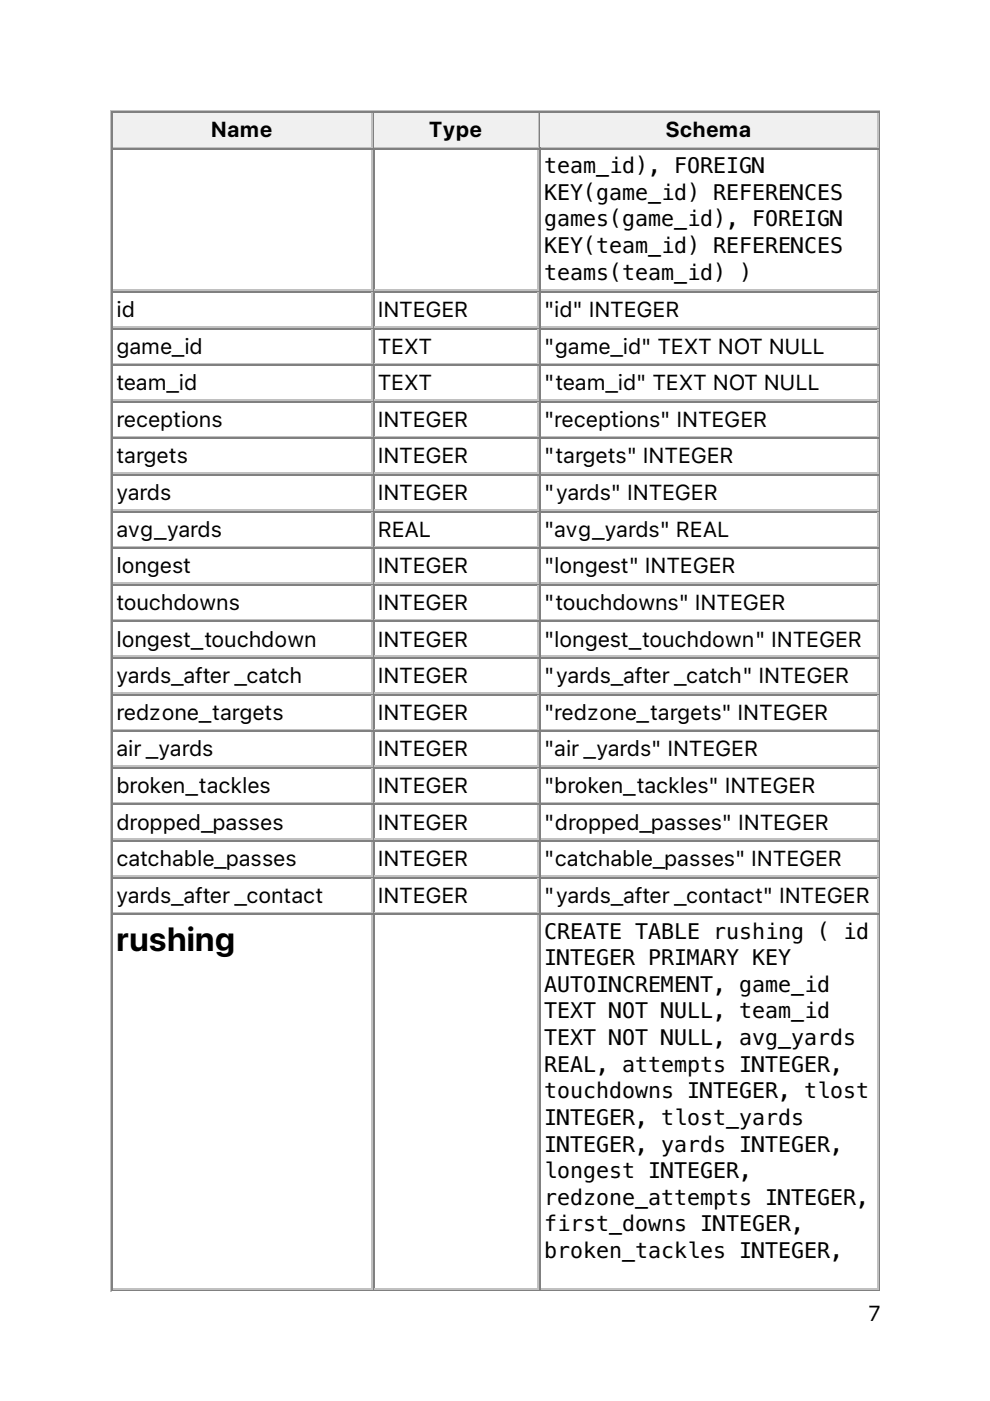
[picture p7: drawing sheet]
<svg xmlns="http://www.w3.org/2000/svg" width="210mm" height="297mm" viewBox="0 0 210 297" stroke-linecap="round" stroke-linejoin="round" font-family="sans-serif">
<defs><g id="words">
<text font-size="7.1" x="24.7" y="201.6">rushing</text>
<g font-size="4.6">
<text x="44.8" y="29.1">Name</text>
<text x="91" y="29.1">Type</text>
<text x="141.2" y="29.1">Schema</text>
<text x="115.4" y="36.7">team_id), FOREIGN</text>
<text x="115.4" y="42.4">KEY(game_id) REFERENCES</text>
<text x="115.4" y="48">games(game_id), FOREIGN</text>
<text x="115.4" y="53.6">KEY(team_id) REFERENCES</text>
<text x="115.4" y="59.3">teams(team_id) )</text>
<text x="24.7" y="67.2">id</text>
<text x="80.1" y="67.2">INTEGER</text>
<text x="115.4" y="67.2">&quot;id&quot; INTEGER</text>
<text x="24.7" y="75">game_id</text>
<text x="80.1" y="75">TEXT</text>
<text x="115.4" y="75">&quot;game_id&quot; TEXT NOT NULL</text>
<text x="24.7" y="82.7">team_id</text>
<text x="80.1" y="82.7">TEXT</text>
<text x="115.4" y="82.7">&quot;team_id&quot; TEXT NOT NULL</text>
<text x="24.7" y="90.5">receptions</text>
<text x="80.1" y="90.5">INTEGER</text>
<text x="115.4" y="90.5">&quot;receptions&quot; INTEGER</text>
<text x="24.7" y="98.3">targets</text>
<text x="80.1" y="98.3">INTEGER</text>
<text x="115.4" y="98.3">&quot;targets&quot; INTEGER</text>
<text x="24.7" y="106">yards</text>
<text x="80.1" y="106">INTEGER</text>
<text x="115.4" y="106">&quot;yards&quot; INTEGER</text>
<text x="24.7" y="113.8">avg_yards</text>
<text x="80.1" y="113.8">REAL</text>
<text x="115.4" y="113.8">&quot;avg_yards&quot; REAL</text>
<text x="24.7" y="121.6">longest</text>
<text x="80.1" y="121.6">INTEGER</text>
<text x="115.4" y="121.6">&quot;longest&quot; INTEGER</text>
<text x="24.7" y="129.3">touchdowns</text>
<text x="80.1" y="129.3">INTEGER</text>
<text x="115.4" y="129.3">&quot;touchdowns&quot; INTEGER</text>
<text x="24.7" y="137.1">longest_touchdown</text>
<text x="80.1" y="137.1">INTEGER</text>
<text x="115.4" y="137.1">&quot;longest_touchdown&quot; INTEGER</text>
<text x="24.7" y="144.8">yards_after _catch</text>
<text x="80.1" y="144.8">INTEGER</text>
<text x="115.4" y="144.8">&quot;yards_after _catch&quot; INTEGER</text>
<text x="24.7" y="152.6">redzone_targets</text>
<text x="80.1" y="152.6">INTEGER</text>
<text x="115.4" y="152.6">&quot;redzone_targets&quot; INTEGER</text>
<text x="24.7" y="160.4">air _yards</text>
<text x="80.1" y="160.4">INTEGER</text>
<text x="115.4" y="160.4">&quot;air _yards&quot; INTEGER</text>
<text x="24.7" y="168.1">broken_tackles</text>
<text x="80.1" y="168.1">INTEGER</text>
<text x="115.4" y="168.1">&quot;broken_tackles&quot; INTEGER</text>
<text x="24.7" y="175.9">dropped_passes</text>
<text x="80.1" y="175.9">INTEGER</text>
<text x="115.4" y="175.9">&quot;dropped_passes&quot; INTEGER</text>
<text x="24.7" y="183.6">catchable_passes</text>
<text x="80.1" y="183.6">INTEGER</text>
<text x="115.4" y="183.6">&quot;catchable_passes&quot; INTEGER</text>
<text x="24.7" y="191.4">yards_after _contact</text>
<text x="80.1" y="191.4">INTEGER</text>
<text x="115.4" y="191.4">&quot;yards_after _contact&quot; INTEGER</text>
<text x="115.4" y="199">CREATE TABLE rushing ( id</text>
<text x="115.4" y="204.6">INTEGER PRIMARY KEY</text>
<text x="115.4" y="210.3">AUTOINCREMENT, game_id</text>
<text x="115.4" y="215.9">TEXT NOT NULL, team_id</text>
<text x="115.4" y="221.6">TEXT NOT NULL, avg_yards</text>
<text x="115.4" y="227.2">REAL, attempts INTEGER,</text>
<text x="115.4" y="232.9">touchdowns INTEGER, tlost</text>
<text x="115.4" y="238.5">INTEGER, tlost_yards</text>
<text x="115.4" y="244.1">INTEGER, yards INTEGER,</text>
<text x="115.4" y="249.8">longest INTEGER,</text>
<text x="115.4" y="255.4">redzone_attempts INTEGER,</text>
<text x="115.4" y="261.1">first_downs INTEGER,</text>
<text x="115.4" y="266.7">broken_tackles INTEGER,</text>
<text x="184.1" y="280.1">7</text>
</g>
</g></defs>
<path d="M23.5 23.3v250.5M23.6 23.5h163M24 31.2h55M78.8 24v7" fill="none" stroke="#c0c0c0" stroke-width=".35"/>
<path d="M23.8 23.6v7.8M24 23.8h55M186.4 23.6v249.8M23.6 273.6h163" fill="none" stroke="#808080" stroke-width=".35"/>
<g fill="#f0f0f0">
<path d="M24 24h54.7v7h-54.7z"/>
<path d="M44.4 24.7h13.8v5.6h-13.8z"/>
</g>
<path d="M79.2 23.6v7.8M79.4 23.8h34.9" fill="none" stroke="#808080" stroke-width=".35"/>
<path d="M79.4 31.2h34.9M114.1 24v7" fill="none" stroke="#c0c0c0" stroke-width=".35"/>
<g fill="#f0f0f0">
<path d="M79.4 24h34.5v7h-34.5z"/>
<path d="M90.7 24.7h12v5.6h-12z"/>
</g>
<path d="M114.5 23.6v7.8M114.7 23.8h71.6" fill="none" stroke="#808080" stroke-width=".35"/>
<path d="M114.7 31.2h71.6M186.1 24v7" fill="none" stroke="#c0c0c0" stroke-width=".35"/>
<g fill="#f0f0f0">
<path d="M114.7 24h71.2v7h-71.2z"/>
<path d="M141.1 24.7h18.4v5.6h-18.4z"/>
</g>
<g fill="none" stroke="#808080" stroke-width=".35">
<path d="M23.8 31.4v242M24 31.6h55M79.2 31.4v242M79.4 31.6h34.9M114.5 31.4v242M114.7 31.6h71.6M24 61.9h55M24 69.7h55M24 77.4h55M79.4 61.9h34.9M79.4 69.7h34.9M79.4 77.4h34.9"/>
<path d="M114.7 61.9h71.6M114.7 69.7h71.6M114.7 77.4h71.6M24 85.2h55M24 93h55M79.4 85.2h34.9M79.4 93h34.9M114.7 85.2h71.6M114.7 93h71.6M24 100.7h55M24 108.5h55M24 116.2h55"/>
<path d="M79.4 100.7h34.9M79.4 108.5h34.9M79.4 116.2h34.9M114.7 100.7h71.6M114.7 108.5h71.6M114.7 116.2h71.6M24 124h55M24 131.8h55M24 139.5h55M79.4 124h34.9M79.4 131.8h34.9M79.4 139.5h34.9"/>
<path d="M114.7 124h71.6M114.7 131.8h71.6M114.7 139.5h71.6M24 147.3h55M24 155h55M79.4 147.3h34.9M79.4 155h34.9M114.7 147.3h71.6M114.7 155h71.6M24 162.8h55M24 170.6h55M24 178.3h55"/>
<path d="M79.4 162.8h34.9M79.4 170.6h34.9M79.4 178.3h34.9M114.7 162.8h71.6M114.7 170.6h71.6M114.7 178.3h71.6M24 186.1h55M24 193.9h55M79.4 186.1h34.9M79.4 193.9h34.9M114.7 186.1h71.6M114.7 193.9h71.6"/>
</g>
<g fill="none" stroke="#c0c0c0" stroke-width=".35">
<path d="M78.8 31.8v29.6M114.1 31.8v29.6M186.1 31.8v29.6M24 61.6h55M24 69.3h55M24 77.1h55M78.8 62.1v7M78.8 69.9v7M78.8 77.6v7.1M79.4 61.6h34.9M79.4 69.3h34.9M79.4 77.1h34.9"/>
<path d="M114.1 62.1v7M114.1 69.9v7M114.1 77.6v7.1M114.7 61.6h71.6M114.7 69.3h71.6M114.7 77.1h71.6M186.1 62.1v7M186.1 69.9v7M186.1 77.6v7.1M24 84.8h55M24 92.6h55M78.8 85.4v7"/>
<path d="M78.8 93.1v7.1M79.4 84.8h34.9M79.4 92.6h34.9M114.1 85.4v7M114.1 93.1v7.1M114.7 84.8h71.6M114.7 92.6h71.6M186.1 85.4v7M186.1 93.1v7.1M24 100.4h55M24 108.1h55M24 115.9h55"/>
<path d="M78.8 100.9v7.1M78.8 108.7v7M78.8 116.4v7.1M79.4 100.4h34.9M79.4 108.1h34.9M79.4 115.9h34.9M114.1 100.9v7.1M114.1 108.7v7M114.1 116.4v7.1M114.7 100.4h71.6M114.7 108.1h71.6M114.7 115.9h71.6"/>
<path d="M186.1 100.9v7.1M186.1 108.7v7M186.1 116.4v7.1M24 123.6h55M24 131.4h55M24 139.2h55M78.8 124.2v7M78.8 131.9v7.1M78.8 139.7v7.1M79.4 123.6h34.9M79.4 131.4h34.9M79.4 139.2h34.9"/>
<path d="M114.1 124.2v7M114.1 131.9v7.1M114.1 139.7v7.1M114.7 123.6h71.6M114.7 131.4h71.6M114.7 139.2h71.6M186.1 124.2v7M186.1 131.9v7.1M186.1 139.7v7.1M24 146.9h55M24 154.7h55M78.8 147.5v7"/>
<path d="M78.8 155.2v7.1M79.4 146.9h34.9M79.4 154.7h34.9M114.1 147.5v7M114.1 155.2v7.1M114.7 146.9h71.6M114.7 154.7h71.6M186.1 147.5v7M186.1 155.2v7.1M24 162.5h55M24 170.2h55M24 178h55"/>
<path d="M78.8 163v7M78.8 170.7v7.1M78.8 178.5v7.1M79.4 162.5h34.9M79.4 170.2h34.9M79.4 178h34.9M114.1 163v7M114.1 170.7v7.1M114.1 178.5v7.1M114.7 162.5h71.6M114.7 170.2h71.6M114.7 178h71.6"/>
<path d="M186.1 163v7M186.1 170.7v7.1M186.1 178.5v7.1M24 185.7h55M24 193.5h55M78.8 186.3v7M78.8 194v79M79.4 185.7h34.9M79.4 193.5h34.9M114.1 186.3v7M114.1 194v79M114.7 185.7h71.6"/>
<path d="M114.7 193.5h71.6M186.1 186.3v7M186.1 194v79M24 273.2h55M79.4 273.2h34.9M114.7 273.2h71.6"/>
</g>
<use href="#words"/>
</svg>
